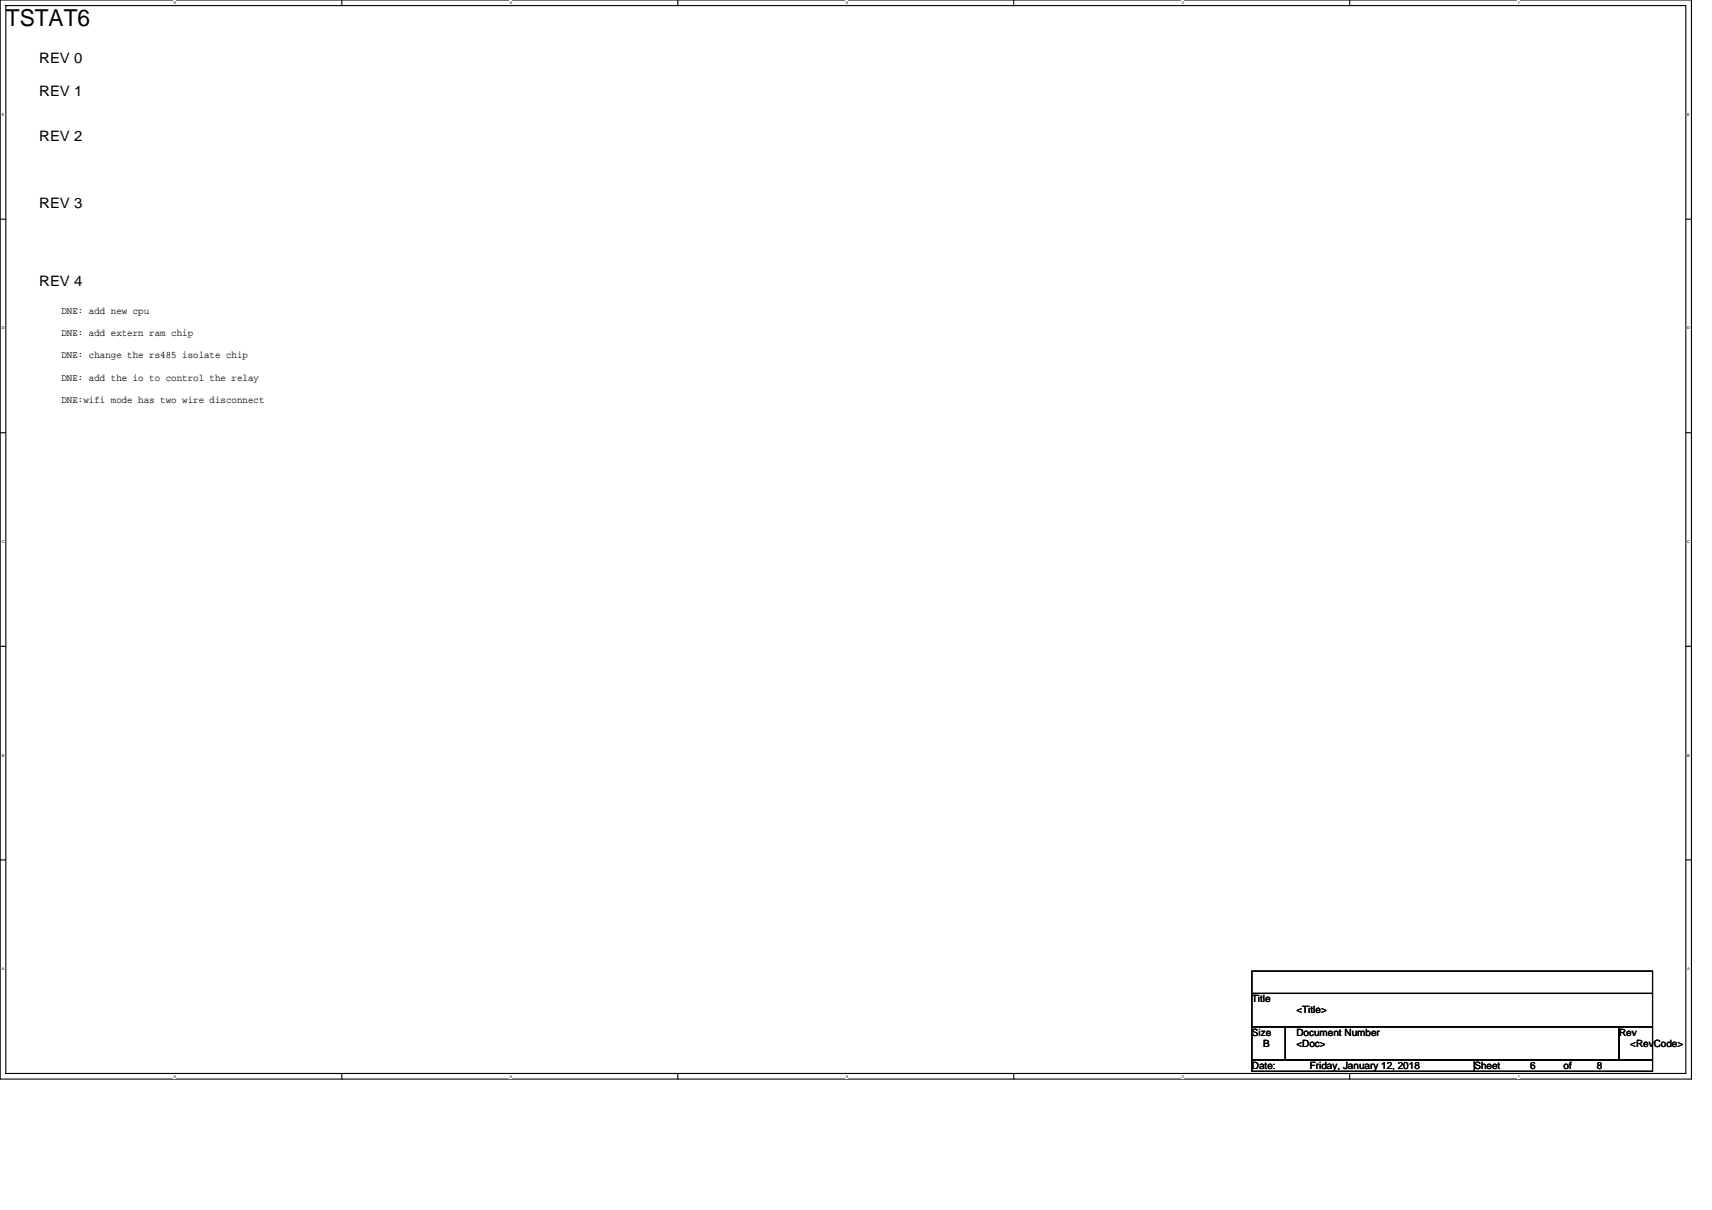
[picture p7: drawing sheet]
<svg xmlns="http://www.w3.org/2000/svg" width="297mm" height="210mm" viewBox="0 0 297 210" stroke-linecap="round" stroke-linejoin="round" font-family="sans-serif">
<defs><g id="words">
<text font-size="4" x="1" y="4.6">TSTAT6</text>
<g font-size="2.5">
<text x="6.8" y="10.9">REV 0</text>
<text x="6.8" y="16.7">REV 1</text>
<text x="6.8" y="24.4">REV 2</text>
<text x="6.8" y="36">REV 3</text>
<text x="6.8" y="49.6">REV 4</text>
</g>
<g font-size="1.7">
<text x="10.7" y="54.5">DNE: add new cpu</text>
<text x="10.7" y="58.3">DNE: add extern ram chip</text>
<text x="10.7" y="62.2">DNE: change the rs485 isolate chip</text>
<text x="10.7" y="66.1">DNE: add the io to control the relay</text>
<text x="10.7" y="69.9">DNE:wifi mode has two wire disconnect</text>
<text x="217.2" y="173.9">Title</text>
<text x="217.2" y="179.7">Size</text>
<text x="224.9" y="179.7">Document Number</text>
<text x="224.9" y="175.9">&lt;Title&gt;</text>
<text x="280.9" y="179.7">Rev</text>
<text x="217.2" y="185.5">Date:</text>
<text x="219.2" y="181.7">B</text>
<text x="224.9" y="181.7">&lt;Doc&gt;</text>
<text x="227.3" y="185.5">Friday, January 12, 2018</text>
<text x="255.8" y="185.5">Sheet</text>
<text x="265.5" y="185.5">6</text>
<text x="271.3" y="185.5">of</text>
<text x="277.1" y="185.5">8</text>
<text x="282.8" y="181.7">&lt;RevCode&gt;</text>
</g>
<g font-size=".7">
<text x="30.2" y=".7">5</text>
<text x="88.5" y=".7">4</text>
<text x="146.7" y=".7">3</text>
<text x="205" y=".7">2</text>
<text x="263.3" y=".7">1</text>
<text x=".3" y="20.1">E</text>
<text x="292.8" y="20.1">E</text>
<text x=".3" y="57.2">D</text>
<text x="292.8" y="57.2">D</text>
<text x=".3" y="94.2">C</text>
<text x="292.8" y="94.2">C</text>
<text x=".3" y="131.3">B</text>
<text x="292.8" y="131.3">B</text>
<text x=".3" y="168.4">A</text>
<text x="292.8" y="168.4">A</text>
<text x="30.2" y="187">5</text>
<text x="88.5" y="187">4</text>
<text x="146.7" y="187">3</text>
<text x="205" y="187">2</text>
<text x="263.3" y="187">1</text>
</g>
</g></defs>
<path d="M0 0h293.5v187.3h-293.5zM1 1h291.5v185.3h-291.5z" fill="none" stroke="#000" stroke-width=".19"/>
<g fill="#fff">
<path d="M30.2 .1h.3v.8h-.3z"/>
<path d="M30.2 186.4h.3v.8h-.3z"/>
</g>
<path d="M59.3 0v1M59.3 186.3v1" fill="none" stroke="#000" stroke-width=".19"/>
<g fill="#fff">
<path d="M88.5 .1h.3v.8h-.3z"/>
<path d="M88.5 186.4h.3v.8h-.3z"/>
</g>
<path d="M117.6 0v1M117.6 186.3v1" fill="none" stroke="#000" stroke-width=".19"/>
<g fill="#fff">
<path d="M146.7 .1h.4v.8h-.4z"/>
<path d="M146.7 186.4h.4v.8h-.4z"/>
</g>
<path d="M175.9 0v1M175.9 186.3v1" fill="none" stroke="#000" stroke-width=".19"/>
<g fill="#fff">
<path d="M205 .1h.4v.8h-.4z"/>
<path d="M205 186.4h.4v.8h-.4z"/>
</g>
<path d="M234.2 0v1M234.2 186.3v1" fill="none" stroke="#000" stroke-width=".19"/>
<g fill="#fff">
<path d="M263.3 .1h.4v.8h-.4z"/>
<path d="M263.3 186.4h.4v.8h-.4z"/>
<path d="M.3 19.5h.4v.8h-.4z"/>
<path d="M292.8 19.5h.4v.8h-.4z"/>
<path d="M.3 56.6h.5v.7h-.5z"/>
<path d="M292.8 56.6h.4v.7h-.4z"/>
</g>
<path d="M0 38h1M292.5 38h1" fill="none" stroke="#000" stroke-width=".19"/>
<g fill="#fff">
<path d="M.3 93.6h.5v.8h-.5z"/>
<path d="M292.8 93.6h.4v.8h-.4z"/>
</g>
<path d="M0 75.1h1M292.5 75.1h1" fill="none" stroke="#000" stroke-width=".19"/>
<g fill="#fff">
<path d="M.3 130.7h.4v.7h-.4z"/>
<path d="M292.8 130.7h.4v.7h-.4z"/>
</g>
<path d="M0 112.2h1M292.5 112.2h1" fill="none" stroke="#000" stroke-width=".19"/>
<g fill="#fff">
<path d="M.3 167.7h.4v.8h-.4z"/>
<path d="M292.8 167.7h.4v.8h-.4z"/>
</g>
<path d="M0 149.2h1M292.5 149.2h1M217.2 168.5h69.5v3.9h-69.5zM217.2 172.4h69.5v5.8h-69.5zM217.2 178.2h5.8v5.8h-5.8zM223 178.2h57.9v5.8h-57.9zM280.9 178.2h5.8v5.8h-5.8zM217.2 184h38.6v1.9h-38.6zM255.8 184h30.9v1.9h-30.9z" fill="none" stroke="#000" stroke-width=".19"/>
<use href="#words"/>
</svg>
